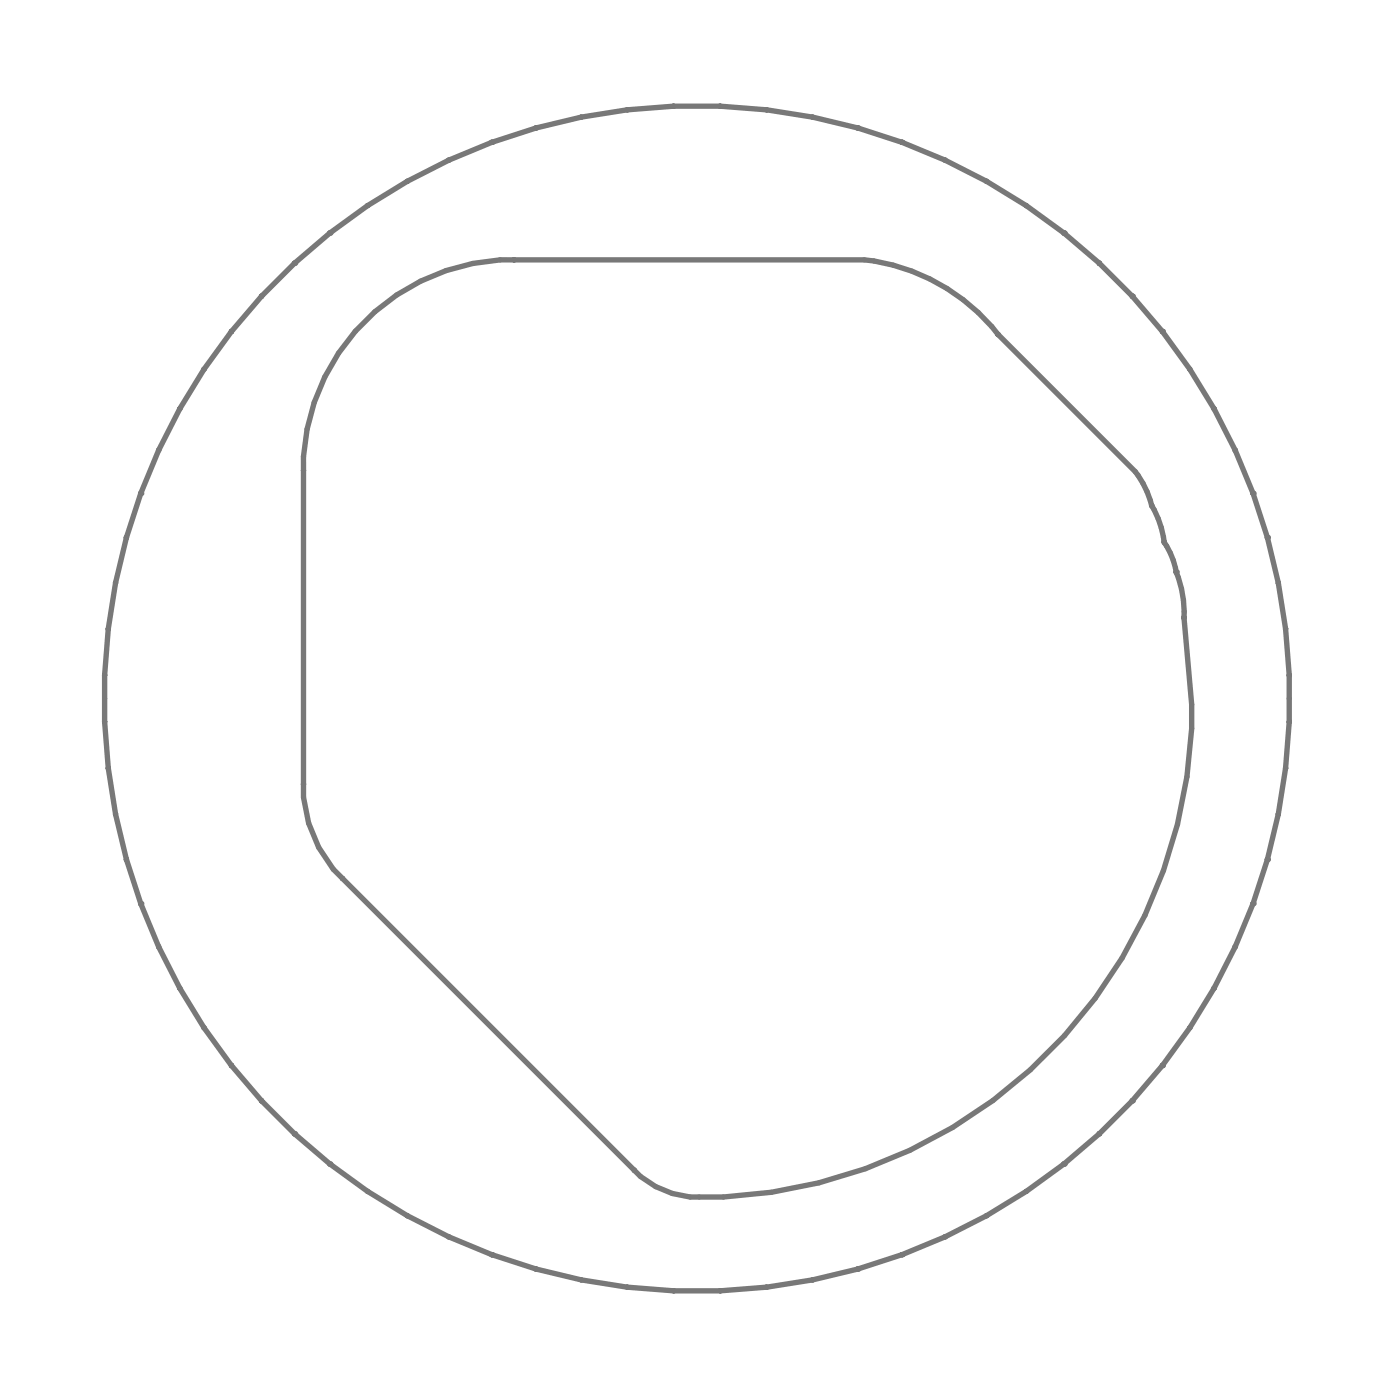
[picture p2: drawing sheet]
<svg xmlns="http://www.w3.org/2000/svg" width="43mm" height="43mm" viewBox="0 0 43 43" stroke-linecap="round" stroke-linejoin="round" font-family="sans-serif">
<g fill="none" stroke="#787878" stroke-width=".17">
<path d="M3.4 19.5h.1M3.4 19.5l-.2 1.4M3.6 18.1l-.2 1.4M3.6 18.1h.1M3.9 16.7l-.3 1.4M3.9 16.7h.1M4.4 15.3h.1M4.4 15.3l-.5 1.4M4.9 14l-.5 1.3M4.9 14h.1M5.6 12.7h.1M5.6 12.7l-.7 1.3"/>
<path d="M6.3 11.4l-.7 1.3M6.3 11.4h.1M7.2 10.3l-.9 1.1M7.2 10.3h.1M8.1 9.2h.1M8.1 9.2l-.9 1.1M9.1 8.2h.1M9.1 8.2l-1 1M9.4 14.6h.1M9.4 14.6v10.1l.2 .8 .3 .8 .4 .6 9.6 9.6a3.2 3.2 0 0 0 2.5 .6 15.3 15.3 0 0 0 14.3-18M10.2 7.2h.1M10.2 7.2l-1.1 1"/>
<path d="M11.4 6.4l-1.2 .8M11.4 6.4h.1M12.6 5.6l-1.2 .8M12.6 5.6h.1M13.9 5l-1.3 .6M13.9 5h.1M15.2 4.4l-1.3 .6M15.2 4.4h.1M15.9 8.1h.1M16.6 4l-1.4 .4M16.6 4h.1M19.4 3.4l-2.8 .6"/>
<path d="M19.4 3.4h.1M20.9 3.3h1.4M20.9 3.3l-1.5 .1M20.9 3.3h.1M22.3 3.3h.1M22.3 3.3l1.5 .1M23.8 3.4h.1M23.8 3.4l2.8 .6M26.6 4h.1M26.6 4l1.4 .4M28 4.4h.1M28 4.4l1.3 .6"/>
<path d="M29.3 5h.1M29.3 5l1.3 .6M30.6 5.6h.1M30.6 5.6l1.2 .8M30.9 10.4h.1M30.9 10.4a6.1 6.1 0 0 0-4.1-2.3h-11.3a6.5 6.5 0 0 0-6.1 6.5M30.9 10.4l4.3 4.2 .5 1.1M31.8 6.4h.1M31.8 6.4l1.2 .8M33 7.2h.1M33 7.2l1.1 1M34.1 8.2h.1"/>
<path d="M34.1 8.2l1 1M35.1 9.2h.1M35.1 9.2l.9 1.1M35.7 15.7h.1M35.7 15.7l.4 1.1M36 10.3h.1M36 10.3l.9 1.1M36.1 16.8h.1M36.1 16.8l.4 .9M36.5 17.7h.1M36.5 17.7l.2 .9v.5M36.7 19.1h.1"/>
<path d="M36.9 11.4h.1M36.9 11.4l.7 1.3M37.6 12.7h.1M37.6 12.7l.7 1.3M38.3 14h.1M38.3 14l.5 1.3M38.8 15.3h.1M38.8 15.3l.5 1.4M39.3 16.7h.1M39.3 16.7l.3 1.4M39.6 18.1h.1M39.6 18.1l.2 1.4"/>
<path d="M39.8 19.5h.1M39.8 19.5l.2 1.4M3.2 22.4h.1M3.2 20.9h.1M3.2 20.9v1.5M3.2 22.4l.2 1.4M3.4 23.8h.1M3.4 23.8l.2 1.4M3.6 25.2h.1M3.6 25.2l.3 1.4M3.9 26.6h.1M3.9 26.6l.5 1.4"/>
<path d="M4.4 28h.1M4.4 28l.5 1.3M4.9 29.3h.1M4.9 29.3l.7 1.3M5.6 30.6h.1M5.6 30.6l.7 1.3M6.3 31.9h.1M6.3 31.9l.9 1.1M7.2 33h.1M7.2 33l.9 1.1M8.1 34.1h.1M8.1 34.1l1 1"/>
<path d="M9.1 35.1h.1M9.1 35.1l1.1 1M9.4 24.3h.1M10.2 36.1h.1M10.2 36.1l1.2 .8M10.6 27.2h.1M11.4 36.9h.1M11.4 36.9l1.2 .8M12.6 37.7h.1M12.6 37.7l1.3 .6M13.9 38.3h.1M13.9 38.3l1.3 .6"/>
<path d="M15.2 38.9h.1M15.2 38.9l1.4 .4M16.6 39.3h.1M16.6 39.3l2.8 .6M19.4 39.9h.1M19.4 39.9l1.5 .1M19.7 36.3h.1M21.7 37.1h.1M23.8 39.9h.1M23.8 39.9l-1.5 .1M26.6 39.3l-2.8 .6M26.6 39.3h.1"/>
<path d="M28 38.9l-1.4 .4M28 38.9h.1M29.3 38.3l-1.3 .6M29.3 38.3h.1M30.6 37.7h.1M30.6 37.7l-1.3 .6M31.8 36.9l-1.2 .8M31.8 36.9h.1M33 36.1l-1.2 .8M33 36.1h.1M34.1 35.1l-1.1 1M34.1 35.1h.1"/>
<path d="M35.1 34.1l-1 1M35.1 34.1h.1M36 33h.1M36 33l-.9 1.1M36.9 31.9l-.9 1.1M36.9 31.9h.1M37.6 30.6l-.7 1.3M37.6 30.6h.1M38.3 29.3l-.7 1.3M38.3 29.3h.1M38.8 28l-.5 1.3M38.8 28h.1"/>
<path d="M39.3 26.6h.1M39.3 26.6l-.5 1.4M39.6 25.2l-.3 1.4M39.6 25.2h.1M39.8 23.8l-.2 1.4M39.8 23.8h.1M40 20.9h.1M40 22.4h.1M40 20.9v1.5M40 22.4l-.2 1.4M20.9 40h1.4M20.9 40h.1"/>
<path d="M22.3 40h.1"/>
</g>
</svg>
